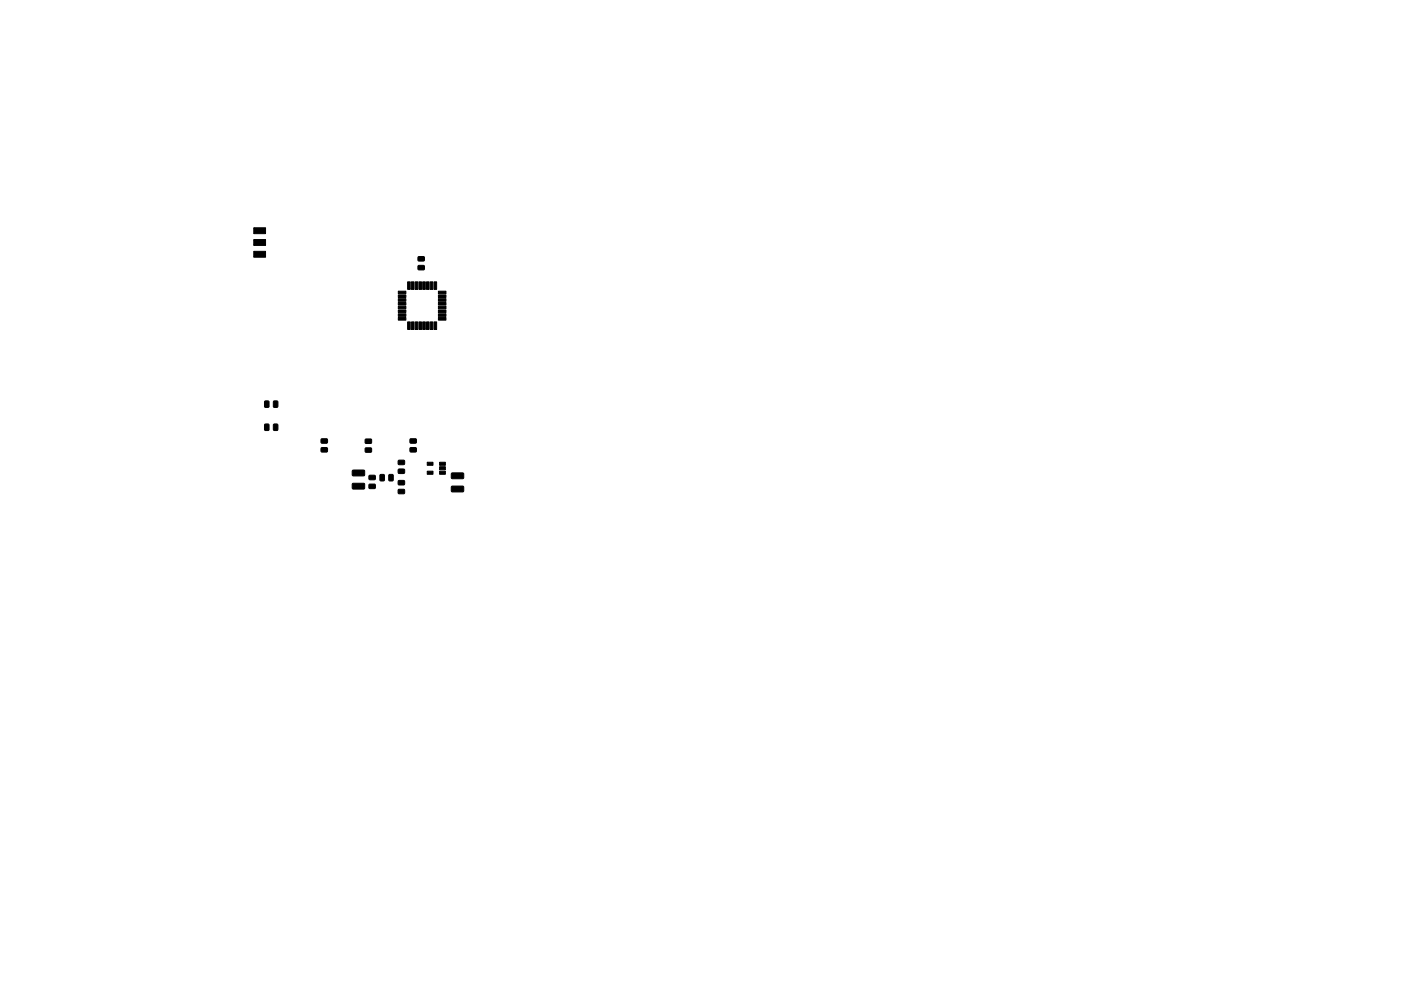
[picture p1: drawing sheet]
<svg xmlns="http://www.w3.org/2000/svg" width="297mm" height="210mm" viewBox="0 0 297 210" stroke-linecap="round" stroke-linejoin="round" font-family="sans-serif">
<g fill="#000" stroke="#000" stroke-width=".21">
<path d="M53.8 48.3h2.5v1.3h-2.5zM53.8 50.8h2.5v1.3h-2.5zM53.8 53.3h2.5v1.3h-2.5zM88.7 54.5h1.2l.1 .8-1.3 .1zM88.7 56.4l1.2-.1 .1 .9h-1.3zM84.4 61.8h1.7v.5h-1.7zM84.4 62.6h1.7v.5h-1.7zM84.4 63.4h1.7v.5h-1.7zM84.4 64.2h1.7v.5h-1.7zM84.4 65h1.7v.5h-1.7zM84.4 65.8h1.7v.5h-1.7zM84.4 66.6h1.7v.5h-1.7z"/>
<path d="M84.4 67.4h1.7v.5h-1.7zM86.4 68.3h.6v1.6h-.6zM86.4 59.8h.6v1.6h-.6zM87.2 68.3h.6v1.6h-.6zM87.2 59.8h.6v1.6h-.6zM88 68.3h.6v1.6h-.6zM88 59.8h.6v1.6h-.6zM88.8 68.3h.6v1.6h-.6zM88.8 59.8h.6v1.6h-.6zM89.6 68.3h.6v1.6h-.6zM89.6 59.8h.6v1.6h-.6zM90.4 68.3h.6v1.6h-.6z"/>
<path d="M90.4 59.8h.6v1.6h-.6zM91.2 68.3h.6v1.6h-.6zM91.2 59.8h.6v1.6h-.6zM92 68.3h.6v1.6h-.6zM92 59.8h.6v1.6h-.6zM93 67.4h1.5v.5h-1.5zM93 66.6h1.5v.5h-1.5zM93 65.8h1.5v.5h-1.5zM93 65h1.5v.5h-1.5zM93 64.2h1.5v.5h-1.5zM93 63.4h1.5v.5h-1.5zM93 62.6h1.5v.5h-1.5z"/>
<path d="M93 61.8h1.5v.5h-1.5zM56.1 85.1l.9 .1-.1 1.2-.8-.1zM56.1 90l.9 .1-.1 1.2-.8-.1zM58 85.1l.9 .1-.1 1.2-.8-.1zM58 90l.9 .1-.1 1.2-.8-.1zM68.1 93.1h1.2l.1 .8-1.2 .1zM68.1 95h1.2l.1 .8-1.2 .1zM74.7 99.8l2.5-.1 .1 .2v.9l-.2 .2h-2.3l-.1-.3zM77.5 95.1l1.2-.1 .1 .9h-1.3zM77.5 93.2h1.2l.1 .8-1.3 .1zM84.5 99.6l1.2-.1 .1 .9h-1.3zM84.5 97.7h1.2l.1 .8-1.3 .1z"/>
<path d="M87 95h1.2l.1 .8-1.3 .1zM87 93.1h1.2l.1 .8-1.3 .1zM90.6 98.1h1.2v.6h-1.2zM90.6 100h1.2v.6h-1.2zM93.2 100h1.2v.6h-1.2zM93.2 99h1.2v.7h-1.2zM93.2 98.1h1.2v.6h-1.2zM74.7 102.6l2.5-.1 .1 .2v.9l-.2 .2h-2.3l-.1-.3zM78.3 102.8l1.2-.1 .1 .9h-1.3zM78.3 100.9h1.2l.1 .8-1.3 .1zM80.6 100.7l.9 .1-.1 1.2-.8-.1zM82.5 100.7l.8 .1v1.2l-.8-.1z"/>
<path d="M84.5 102h1.2l.1 .8-1.3 .1zM84.5 103.9l1.2-.1 .1 .9h-1.3zM95.7 103.2l2.5-.1 .1 .2v.9l-.2 .2h-2.3l-.1-.3zM95.7 100.4l2.5-.1 .1 .2v.9l-.2 .2h-2.3l-.1-.3z"/>
</g>
</svg>
